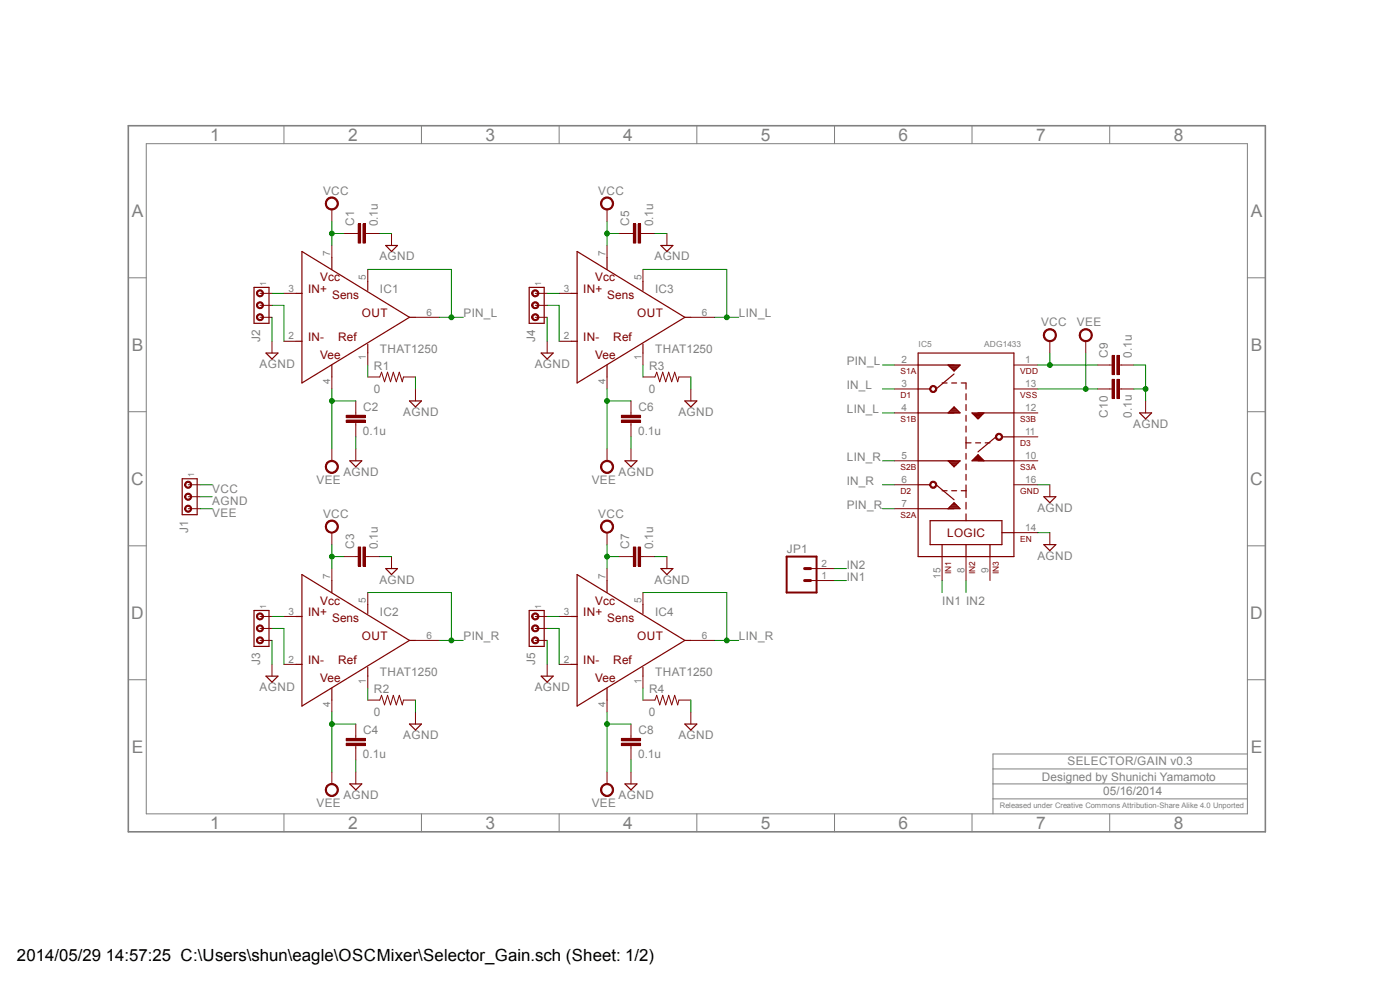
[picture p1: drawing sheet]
<svg xmlns="http://www.w3.org/2000/svg" width="297mm" height="210mm" viewBox="0 0 297 210" stroke-linecap="round" stroke-linejoin="round" font-family="sans-serif">
<defs><g id="words">
<g font-size="3.7" fill="#808080">
<text x="44.6" y="29.9">1</text>
<text x="73.8" y="29.9">2</text>
<text x="103" y="29.9">3</text>
<text x="132.2" y="29.9">4</text>
<text x="161.4" y="29.9">5</text>
<text x="190.6" y="29.9">6</text>
<text x="219.8" y="29.9">7</text>
<text x="249" y="29.9">8</text>
<text x="27.9" y="46">A</text>
<text x="265.3" y="46">A</text>
<text x="27.9" y="74.5">B</text>
<text x="265.3" y="74.5">B</text>
<text x="27.8" y="102.9">C</text>
<text x="265.2" y="102.9">C</text>
<text x="27.8" y="131.3">D</text>
<text x="265.2" y="131.3">D</text>
<text x="27.9" y="159.7">E</text>
<text x="265.3" y="159.7">E</text>
<text x="44.6" y="175.9">1</text>
<text x="73.8" y="175.9">2</text>
<text x="103" y="175.9">3</text>
<text x="132.2" y="175.9">4</text>
<text x="161.4" y="175.9">5</text>
<text x="190.6" y="175.9">6</text>
<text x="219.8" y="175.9">7</text>
<text x="249" y="175.9">8</text>
</g>
<g font-size="3.6">
<text x="3.6" y="203.9">2014/05/29</text>
<text x="22.4" y="203.9">14:57:25 C:\Users\shun\eagle\OSCMixer\Selector_Gain.sch (Sheet: 1/2)</text>
</g>
<g font-size="2.5" fill="#808080">
<text x="68.5" y="41.3">VCC</text>
<text x="126.9" y="41.3">VCC</text>
<text x="75.1" y="48" transform="rotate(-90 75.1 48)">C1</text>
<text x="133.5" y="48" transform="rotate(-90 133.5 48)">C5</text>
<text x="80.2" y="48" transform="rotate(-90 80.2 48)">0.1u</text>
<text x="138.6" y="48" transform="rotate(-90 138.6 48)">0.1u</text>
<text x="80.5" y="55.2">AGND</text>
<text x="138.9" y="55.2">AGND</text>
<text x="80.6" y="62.2">IC1</text>
<text x="139" y="62.2">IC3</text>
<text x="98.3" y="67.3">PIN_L</text>
<text x="156.8" y="67.3">LIN_L</text>
<text x="220.9" y="69.2">VCC</text>
<text x="228.5" y="69.2">VEE</text>
<text x="55.2" y="72.6" transform="rotate(-90 55.2 72.6)">J2</text>
<text x="80.6" y="74.9">THAT1250</text>
<text x="113.5" y="72.6" transform="rotate(-90 113.5 72.6)">J4</text>
<text x="139" y="74.9">THAT1250</text>
<text x="179.6" y="77.4">PIN_L</text>
<text x="235" y="75.9" transform="rotate(-90 235 75.9)">C9</text>
<text x="240.1" y="75.9" transform="rotate(-90 240.1 75.9)">0.1u</text>
<text x="55.1" y="78.1">AGND</text>
<text x="79.3" y="83.3">0</text>
<text x="79.3" y="78.5">R1</text>
<text x="113.5" y="78.1">AGND</text>
<text x="137.7" y="83.3">0</text>
<text x="137.7" y="78.5">R3</text>
<text x="179.6" y="82.5">IN_L</text>
<text x="77" y="87.2">C2</text>
<text x="85.6" y="88.2">AGND</text>
<text x="135.4" y="87.2">C6</text>
<text x="143.9" y="88.2">AGND</text>
<text x="179.6" y="87.6">LIN_L</text>
<text x="235" y="88.6" transform="rotate(-90 235 88.6)">C10</text>
<text x="240.1" y="88.6" transform="rotate(-90 240.1 88.6)">0.1u</text>
<text x="77" y="92.3">0.1u</text>
<text x="135.4" y="92.3">0.1u</text>
<text x="240.4" y="90.8">AGND</text>
<text x="72.9" y="100.9">AGND</text>
<text x="131.2" y="100.9">AGND</text>
<text x="179.6" y="97.7">LIN_R</text>
<text x="45" y="107.1">AGND</text>
<text x="45" y="104.6">VCC</text>
<text x="67.1" y="102.7">VEE</text>
<text x="125.5" y="102.7">VEE</text>
<text x="179.6" y="107.9">PIN_R</text>
<text x="179.6" y="102.8">IN_R</text>
<text x="39.9" y="113.2" transform="rotate(-90 39.9 113.2)">J1</text>
<text x="45" y="109.7">VEE</text>
<text x="68.5" y="109.8">VCC</text>
<text x="126.9" y="109.8">VCC</text>
<text x="220.1" y="108.5">AGND</text>
<text x="75.1" y="116.5" transform="rotate(-90 75.1 116.5)">C3</text>
<text x="80.2" y="116.5" transform="rotate(-90 80.2 116.5)">0.1u</text>
<text x="133.5" y="116.5" transform="rotate(-90 133.5 116.5)">C7</text>
<text x="138.6" y="116.5" transform="rotate(-90 138.6 116.5)">0.1u</text>
<text x="166.9" y="117.3">JP1</text>
<text x="220.1" y="118.7">AGND</text>
<text x="80.5" y="123.8">AGND</text>
<text x="138.9" y="123.8">AGND</text>
<text x="179.6" y="123.1">IN1</text>
<text x="179.6" y="120.6">IN2</text>
<text x="80.6" y="130.8">IC2</text>
<text x="139" y="130.8">IC4</text>
<text x="199.9" y="128.2">IN1 IN2</text>
<text x="98.3" y="135.8">PIN_R</text>
<text x="156.8" y="135.8">LIN_R</text>
<text x="55.2" y="141.1" transform="rotate(-90 55.2 141.1)">J3</text>
<text x="80.6" y="143.5">THAT1250</text>
<text x="113.5" y="141.1" transform="rotate(-90 113.5 141.1)">J5</text>
<text x="139" y="143.5">THAT1250</text>
<text x="55.1" y="146.6">AGND</text>
<text x="79.3" y="147">R2</text>
<text x="113.5" y="146.6">AGND</text>
<text x="137.7" y="147">R4</text>
<text x="77" y="155.7">C4</text>
<text x="79.3" y="151.8">0</text>
<text x="135.4" y="155.7">C8</text>
<text x="137.7" y="151.8">0</text>
<text x="77" y="160.8">0.1u</text>
<text x="85.6" y="156.8">AGND</text>
<text x="135.4" y="160.8">0.1u</text>
<text x="143.9" y="156.8">AGND</text>
<text x="221" y="165.6">Designed by Shunichi Yamamoto</text>
<text x="226.5" y="162.2">SELECTOR/GAIN v0.3</text>
<text x="67.1" y="171.2">VEE</text>
<text x="72.9" y="169.5">AGND</text>
<text x="125.5" y="171.2">VEE</text>
<text x="131.2" y="169.5">AGND</text>
<text x="234.1" y="168.6">05/16/2014</text>
</g>
<g font-size="2.5" fill="#800000">
<text x="67.9" y="59.7">Vcc</text>
<text x="126.3" y="59.7">Vcc</text>
<text x="65.4" y="62.2">IN+</text>
<text x="70.4" y="63.5">Sens</text>
<text x="123.7" y="62.2">IN+</text>
<text x="128.8" y="63.5">Sens</text>
<text x="76.8" y="67.3">OUT</text>
<text x="135.2" y="67.3">OUT</text>
<text x="65.4" y="72.4">IN-</text>
<text x="67.9" y="76.2">Vee</text>
<text x="71.7" y="72.4">Ref</text>
<text x="123.7" y="72.4">IN-</text>
<text x="126.3" y="76.2">Vee</text>
<text x="130.1" y="72.4">Ref</text>
<text x="200.9" y="113.9">LOGIC</text>
<text x="65.4" y="130.8">IN+</text>
<text x="67.9" y="128.2">Vcc</text>
<text x="123.7" y="130.8">IN+</text>
<text x="126.3" y="128.2">Vcc</text>
<text x="70.4" y="132">Sens</text>
<text x="76.8" y="135.8">OUT</text>
<text x="128.8" y="132">Sens</text>
<text x="135.2" y="135.8">OUT</text>
<text x="65.4" y="140.9">IN-</text>
<text x="71.7" y="140.9">Ref</text>
<text x="123.7" y="140.9">IN-</text>
<text x="130.1" y="140.9">Ref</text>
<text x="67.9" y="144.7">Vee</text>
<text x="126.3" y="144.7">Vee</text>
</g>
<g font-size="2.1" fill="#808080">
<text x="70" y="54.2" transform="rotate(-90 70 54.2)">7</text>
<text x="77.6" y="59.3" transform="rotate(-90 77.6 59.3)">5</text>
<text x="128.4" y="54.2" transform="rotate(-90 128.4 54.2)">7</text>
<text x="136.1" y="59.3" transform="rotate(-90 136.1 59.3)">5</text>
<text x="61.2" y="61.8">3</text>
<text x="119.6" y="61.8">3</text>
<text x="90.5" y="66.9">6</text>
<text x="148.9" y="66.9">6</text>
<text x="61.2" y="72">2</text>
<text x="77.6" y="76.5" transform="rotate(-90 77.6 76.5)">1</text>
<text x="119.6" y="72">2</text>
<text x="136.1" y="76.5" transform="rotate(-90 136.1 76.5)">1</text>
<text x="191.3" y="77.1">2</text>
<text x="217.5" y="77.1">1</text>
<text x="70" y="81.5" transform="rotate(-90 70 81.5)">4</text>
<text x="128.4" y="81.5" transform="rotate(-90 128.4 81.5)">4</text>
<text x="191.3" y="82.2">3</text>
<text x="217.5" y="82.2">13</text>
<text x="191.3" y="87.2">4</text>
<text x="217.5" y="87.2">12</text>
<text x="217.5" y="92.3">11</text>
<text x="191.3" y="97.4">5</text>
<text x="217.5" y="97.4">10</text>
<text x="191.3" y="107.6">7</text>
<text x="191.3" y="102.5">6</text>
<text x="217.5" y="102.5">16</text>
<text x="217.5" y="112.6">14</text>
<text x="70" y="122.8" transform="rotate(-90 70 122.8)">7</text>
<text x="128.4" y="122.8" transform="rotate(-90 128.4 122.8)">7</text>
<text x="174.3" y="122.8">1</text>
<text x="174.3" y="120.2">2</text>
<text x="199.5" y="122.8" transform="rotate(-90 199.5 122.8)">15</text>
<text x="204.6" y="121.6" transform="rotate(-90 204.6 121.6)">8</text>
<text x="209.7" y="121.6" transform="rotate(-90 209.7 121.6)">9</text>
<text x="61.2" y="130.4">3</text>
<text x="77.6" y="127.8" transform="rotate(-90 77.6 127.8)">5</text>
<text x="119.6" y="130.4">3</text>
<text x="136.1" y="127.8" transform="rotate(-90 136.1 127.8)">5</text>
<text x="90.5" y="135.5">6</text>
<text x="148.9" y="135.5">6</text>
<text x="61.2" y="140.5">2</text>
<text x="119.6" y="140.5">2</text>
<text x="77.6" y="145" transform="rotate(-90 77.6 145)">1</text>
<text x="136.1" y="145" transform="rotate(-90 136.1 145)">1</text>
<text x="70" y="150.1" transform="rotate(-90 70 150.1)">4</text>
<text x="128.4" y="150.1" transform="rotate(-90 128.4 150.1)">4</text>
</g>
<g font-size="1.8" fill="#808080">
<text x="56.4" y="60.7" transform="rotate(-90 56.4 60.7)">1</text>
<text x="114.8" y="60.7" transform="rotate(-90 114.8 60.7)">1</text>
<text x="194.9" y="73.7">IC5</text>
<text x="208.8" y="73.7">ADG1433</text>
<text x="41.2" y="101.3" transform="rotate(-90 41.2 101.3)">1</text>
<text x="56.4" y="129.2" transform="rotate(-90 56.4 129.2)">1</text>
<text x="114.8" y="129.2" transform="rotate(-90 114.8 129.2)">1</text>
</g>
<g font-size="1.8" fill="#800000">
<text x="191.1" y="79.3">S1A</text>
<text x="216.4" y="79.3">VDD</text>
<text x="191.1" y="84.4">D1</text>
<text x="191.1" y="89.5">S1B</text>
<text x="216.4" y="89.5">S3B</text>
<text x="216.4" y="84.4">VSS</text>
<text x="216.4" y="94.6">D3</text>
<text x="191.1" y="99.7">S2B</text>
<text x="216.4" y="99.7">S3A</text>
<text x="191.1" y="104.7">D2</text>
<text x="216.4" y="104.7">GND</text>
<text x="191.1" y="109.8">S2A</text>
<text x="216.4" y="114.9">EN</text>
<text x="201.8" y="121.8" transform="rotate(-90 201.8 121.8)">IN1</text>
<text x="206.8" y="121.8" transform="rotate(-90 206.8 121.8)">IN2</text>
<text x="211.9" y="121.8" transform="rotate(-90 211.9 121.8)">IN3</text>
</g>
<text font-size="1.6" fill="#808080" x="212.1" y="171.4">Released under Creative Commons Attribution-Share Alike 4.0 Unported</text>
</g></defs>
<path d="M27.2 26.7h241.2v149.7h-241.2z" fill="none" stroke="#808080" stroke-width=".34"/>
<g fill="none" stroke="#808080" stroke-width=".21">
<path d="M31 30.5h233.6v142.1h-233.6zM60.2 26.7v3.8M89.4 26.7v3.8M118.6 26.7v3.8M147.8 26.7v3.8M177 26.7v3.8M206.2 26.7v3.8M235.4 26.7v3.8M27.2 58.9h3.8M264.6 58.9h3.8M27.2 87.3h3.8M264.6 87.3h3.8"/>
<path d="M27.2 115.8h3.8M264.6 115.8h3.8M27.2 144.2h3.8M264.6 144.2h3.8M264.6 159.9h-53.9v12.7M60.2 172.6v3.8M89.4 172.6v3.8M118.6 172.6v3.8M147.8 172.6v3.8M177 172.6v3.8M206.2 172.6v3.8M210.7 169.5h53.9"/>
<path d="M210.7 166.3h53.9M210.7 163.1h53.9M235.4 172.6v3.8"/>
</g>
<path d="M189.7 77.4h5.1M189.7 97.7h5.1M189.7 87.6h5.1M189.7 82.5h5.1M189.7 107.9h5.1M189.7 102.8h5.1M199.9 118.1v5M204.9 118.1v5" fill="none" stroke="#800000" stroke-width=".21"/>
<path d="M194.8 82.5h2.5" fill="none" stroke="#800000" stroke-width=".25"/>
<path d="M197.5 81.9a.77 .77 0 0 1 1.2 .4 .77 .77 0 0 1-.6 1 .77 .77 0 0 1-.9-.8h.2a.51 .51 0 0 1 .7-.5 .51 .51 0 0 1 .3 .8 .51 .51 0 0 1-.9 0l-.1-.3h-.2z" fill-rule="evenodd" fill="#800000"/>
<path d="M197.5 81.9a.77 .77 0 0 1 1.2 .4 .77 .77 0 0 1-.6 1 .77 .77 0 0 1-.9-.8h.2a.51 .51 0 0 1 .7-.5 .51 .51 0 0 1 .3 .8 .51 .51 0 0 1-.9 0l-.1-.3h-.2z" fill="none" stroke="#800000" stroke-width=".21"/>
<path d="M194.8 102.8h2.5" fill="none" stroke="#800000" stroke-width=".25"/>
<path d="M197.5 102.2a.77 .77 0 0 1 1.2 .3 .77 .77 0 0 1-.6 1.1 .77 .77 0 0 1-.9-.8h.2a.51 .51 0 0 1 .7-.5 .51 .51 0 0 1 .3 .8 .51 .51 0 0 1-.9 0l-.1-.3h-.2z" fill-rule="evenodd" fill="#800000"/>
<path d="M215.1 87.6h5.1M215.1 92.7h5.1M215.1 97.7h5.1M197.5 102.2a.77 .77 0 0 1 1.2 .3 .77 .77 0 0 1-.6 1.1 .77 .77 0 0 1-.9-.8h.2a.51 .51 0 0 1 .7-.5 .51 .51 0 0 1 .3 .8 .51 .51 0 0 1-.9 0l-.1-.3h-.2zM210 118.1v5" fill="none" stroke="#800000" stroke-width=".21"/>
<g fill="none" stroke="#800000" stroke-width=".25">
<path d="M194.8 77.4h8.9l-1.3 1.3-1.3-1.3M201.2 77.5h2.5M201.3 77.6h2.2M201.5 77.9h1.8M201.7 78h1.4M201.9 78.2h1M202.1 78.4h.6M202.3 78.6h.2M194.8 87.6h8.9l-1.3-1.3-1.3 1.3M194.8 97.7h8.9l-1.3 1.3-1.3-1.3M201.2 97.8h2.4M201.4 87.4h2.1"/>
<path d="M201.4 98h2M201.6 87.2h1.6M201.6 98.2h1.6M201.8 87h1.3M201.8 98.4h1.2M202 86.8h.9M202 98.6h.9M202.1 86.6h.6M202.2 98.8h.4M202.4 86.4h.1M202.4 99h.1M206.3 97.6h2.4"/>
<path d="M206.4 87.8h2.2M206.5 87.9h1.9M206.5 97.5h1.9M206.7 97.2h1.6M206.8 88.1h1.4M206.9 88.3h1.2M206.9 97.1h1.2M207.1 96.9h.8M207.1 88.5h.8M207.3 88.7h.4M207.3 96.7h.4M207.5 96.5l-1.3 1.2h8.9"/>
<path d="M207.5 96.5l1.2 1.2M207.5 96.5h.1M208.7 87.6l-1.2 1.3-1.3-1.3h8.9M212.6 92.7h2.5M194.8 107.9h8.9l-1.3-1.3-1.3 1.3M201.3 107.7h2.2M201.5 107.5h1.8M201.7 107.4h1.4M201.9 107.1h1M202.1 107h.6M202.3 106.8h.3"/>
</g>
<path d="M211.5 92a.78 .78 0 0 1 1.2 .4 .78 .78 0 0 1-.6 1 .78 .78 0 0 1-.9-.7h.2a.51 .51 0 0 1 .7-.6 .51 .51 0 0 1 .2 .8 .51 .51 0 0 1-.8 0l-.1-.2h-.2z" fill-rule="evenodd" fill="#800000"/>
<path d="M215.1 77.4h5.1M211.5 92a.78 .78 0 0 1 1.2 .4 .78 .78 0 0 1-.6 1 .78 .78 0 0 1-.9-.7h.2a.51 .51 0 0 1 .7-.6 .51 .51 0 0 1 .2 .8 .51 .51 0 0 1-.8 0l-.1-.2h-.2zM215.1 82.5h5.1M215.1 102.8h5.1M215.1 113h5.1" fill="none" stroke="#800000" stroke-width=".21"/>
<g fill="none" stroke="#800000" stroke-width=".25">
<path d="M194.8 74.9h20.3v43.2h-20.3zM202.4 79.3l-3.8 3.2M199.9 81.2h1M201.9 81.2h1M203.9 81.2h1v1.3M204.9 83.5v1.3M204.9 85.8v1.3M204.9 88.1v1.3M204.9 90.4v1.3M204.9 92.7v2.5M204.9 96.2v1.2M204.9 98.4v1.3"/>
<path d="M204.9 93.9h1.1M207 93.9h1M209 93.9h1M211.3 92.7l-3.8 3.1M197.3 110.4h15.3v5.1h-15.3zM198.6 102.8l3.8 3.2M199.9 115.5v2.6M199.9 104.1h1M201.9 104.1h1M203.9 104.1h1M204.9 100.6v1.3M204.9 102.9v2.6"/>
<path d="M204.9 106.6v1.4M204.9 109v1.4M204.9 115.5v2.6M210 115.5v2.6M212.6 113h2.5"/>
</g>
<path d="M221.7 70.2a1.4 1.4 0 0 1 2.2 .1 1.4 1.4 0 0 1-.8 2.1 1.4 1.4 0 0 1-1.8-1.3h.3a1.15 1.15 0 0 1 1.5-1.1 1.15 1.15 0 0 1 .4 1.9 1.15 1.15 0 0 1-1.8-.4l-.1-.4h-.3z" fill-rule="evenodd" fill="#800000"/>
<path d="M221.7 70.2a1.4 1.4 0 0 1 2.2 .1 1.4 1.4 0 0 1-.8 2.1 1.4 1.4 0 0 1-1.8-1.3h.3a1.15 1.15 0 0 1 1.5-1.1 1.15 1.15 0 0 1 .4 1.9 1.15 1.15 0 0 1-1.8-.4l-.1-.4h-.3zM222.7 72.4v2.5" fill="none" stroke="#800000" stroke-width=".21"/>
<path d="M229.3 70.2a1.4 1.4 0 0 1 2.2 .1 1.4 1.4 0 0 1-.8 2.1 1.4 1.4 0 0 1-1.8-1.3h.3a1.15 1.15 0 0 1 1.6-1.1 1.15 1.15 0 0 1 .4 1.9 1.15 1.15 0 0 1-1.9-.4l-.1-.4h-.3z" fill-rule="evenodd" fill="#800000"/>
<path d="M229.3 70.2a1.4 1.4 0 0 1 2.2 .1 1.4 1.4 0 0 1-.8 2.1 1.4 1.4 0 0 1-1.8-1.3h.3a1.15 1.15 0 0 1 1.6-1.1 1.15 1.15 0 0 1 .4 1.9 1.15 1.15 0 0 1-1.9-.4l-.1-.4h-.3zM230.3 72.4v2.5M235.4 77.4h.5M237.4 77.4h.6" fill="none" stroke="#800000" stroke-width=".21"/>
<path d="M236.9 75.4h.5v4.1h-.5z" fill-rule="evenodd" fill="#800000"/>
<path d="M236.9 75.4h.5v4.1h-.5z" fill="none" stroke="#800000" stroke-width=".21"/>
<path d="M235.9 75.4h.5v4.1h-.5z" fill-rule="evenodd" fill="#800000"/>
<path d="M232.9 77.4h2.5M235.9 75.4h.5v4.1h-.5zM238 77.4h2.5M235.4 82.5h.5M237.4 82.5h.6" fill="none" stroke="#800000" stroke-width=".21"/>
<path d="M236.9 80.5h.5v4h-.5z" fill-rule="evenodd" fill="#800000"/>
<path d="M236.9 80.5h.5v4h-.5z" fill="none" stroke="#800000" stroke-width=".21"/>
<path d="M235.9 80.5h.5v4h-.5z" fill-rule="evenodd" fill="#800000"/>
<path d="M232.9 82.5h2.5M235.9 80.5h.5v4h-.5zM238 82.5h2.5M243 85v2.6M222.7 102.8v2.6M222.7 113v2.5M172 123.1h5M172 120.6h5" fill="none" stroke="#800000" stroke-width=".21"/>
<path d="M53.9 61h3.2v7.6h-3.2zM241.8 87.6h2.5l-1.3 1.3zM221.4 105.4h2.6l-1.3 1.2zM221.4 115.5h2.6l-1.3 1.3z" fill="none" stroke="#800000" stroke-width=".25"/>
<path d="M166.9 118.1h6.3v7.6h-6.3z" fill="none" stroke="#800000" stroke-width=".42"/>
<path d="M170.7 120.6h1.3M170.7 123.1h1.3" fill="none" stroke="#800000" stroke-width=".63"/>
<path d="M54.5 61.8a.75 .75 0 0 1 1.2-.1 .75 .75 0 0 1-.3 1.2 .75 .75 0 0 1-1-.7h.3a.5 .5 0 0 1 .6-.4 .5 .5 0 0 1 .2 .8 .5 .5 0 0 1-.8-.2v-.2h-.3z" fill-rule="evenodd" fill="#800000"/>
<path d="M54.5 61.8a.75 .75 0 0 1 1.2-.1 .75 .75 0 0 1-.3 1.2 .75 .75 0 0 1-1-.7h.3a.5 .5 0 0 1 .6-.4 .5 .5 0 0 1 .2 .8 .5 .5 0 0 1-.8-.2v-.2h-.3z" fill="none" stroke="#800000" stroke-width=".21"/>
<path d="M54.7 64.1a.75 .75 0 0 1 1.1 .4 .75 .75 0 0 1-.5 1 .75 .75 0 0 1-.9-.7h.3a.5 .5 0 0 1 .6-.5 .5 .5 0 0 1 .2 .8 .5 .5 0 0 1-.8-.1v-.2h-.3z" fill-rule="evenodd" fill="#800000"/>
<path d="M54.7 64.1a.75 .75 0 0 1 1.1 .4 .75 .75 0 0 1-.5 1 .75 .75 0 0 1-.9-.7h.3a.5 .5 0 0 1 .6-.5 .5 .5 0 0 1 .2 .8 .5 .5 0 0 1-.8-.1v-.2h-.3z" fill="none" stroke="#800000" stroke-width=".21"/>
<path d="M54.7 66.7a.75 .75 0 0 1 1.1 .3 .75 .75 0 0 1-.5 1 .75 .75 0 0 1-.9-.7h.3a.5 .5 0 0 1 .6-.4 .5 .5 0 0 1 .2 .8 .5 .5 0 0 1-.8-.2v-.2h-.3z" fill-rule="evenodd" fill="#800000"/>
<path d="M70.4 52.1v2.5M78 57.2v2.5M54.7 66.7a.75 .75 0 0 1 1.1 .3 .75 .75 0 0 1-.5 1 .75 .75 0 0 1-.9-.7h.3a.5 .5 0 0 1 .6-.4 .5 .5 0 0 1 .2 .8 .5 .5 0 0 1-.8-.2v-.2h-.3zM55.2 62.2h2.5M55.2 67.3h2.5M55.2 64.8h2.5M60.2 62.2h2.6M60.2 72.4h2.6M70.4 80v2.5M78 74.9v2.5M88.1 67.3h5.1" fill="none" stroke="#800000" stroke-width=".21"/>
<path d="M64.1 53.3l22.8 14-22.8 13.9zM70.4 54.6v2.6M78 59.7v1.9M62.8 62.2h1.3M62.8 72.4h1.3M70.4 77.4v2.6M78 73v1.9M86.9 67.3h1.2M38.7 101.6h3.1v7.6h-3.1z" fill="none" stroke="#800000" stroke-width=".25"/>
<path d="M39.5 102.2a.75 .75 0 0 1 1.1 .3 .75 .75 0 0 1-.5 1.1 .75 .75 0 0 1-.9-.8h.2a.52 .52 0 0 1 .8-.4 .52 .52 0 0 1 .1 .8 .52 .52 0 0 1-.8-.1l-.1-.3h-.2z" fill-rule="evenodd" fill="#800000"/>
<path d="M39.5 102.2a.75 .75 0 0 1 1.1 .3 .75 .75 0 0 1-.5 1.1 .75 .75 0 0 1-.9-.8h.2a.52 .52 0 0 1 .8-.4 .52 .52 0 0 1 .1 .8 .52 .52 0 0 1-.8-.1l-.1-.3h-.2z" fill="none" stroke="#800000" stroke-width=".21"/>
<path d="M39.5 104.7a.75 .75 0 0 1 1.1 .4 .75 .75 0 0 1-.5 1 .75 .75 0 0 1-.9-.7h.2a.52 .52 0 0 1 .8-.5 .52 .52 0 0 1 .1 .9 .52 .52 0 0 1-.8-.2l-.1-.2h-.2z" fill-rule="evenodd" fill="#800000"/>
<path d="M39.5 104.7a.75 .75 0 0 1 1.1 .4 .75 .75 0 0 1-.5 1 .75 .75 0 0 1-.9-.7h.2a.52 .52 0 0 1 .8-.5 .52 .52 0 0 1 .1 .9 .52 .52 0 0 1-.8-.2l-.1-.2h-.2z" fill="none" stroke="#800000" stroke-width=".21"/>
<path d="M39.5 107.3a.75 .75 0 0 1 1.1 .3 .75 .75 0 0 1-.5 1 .75 .75 0 0 1-.9-.7h.2a.52 .52 0 0 1 .8-.4 .52 .52 0 0 1 .1 .8 .52 .52 0 0 1-.8-.1l-.1-.3h-.2z" fill-rule="evenodd" fill="#800000"/>
<path d="M75.5 49.5h.5M77.5 49.5h.5M39.5 107.3a.75 .75 0 0 1 1.1 .3 .75 .75 0 0 1-.5 1 .75 .75 0 0 1-.9-.7h.2a.52 .52 0 0 1 .8-.4 .52 .52 0 0 1 .1 .8 .52 .52 0 0 1-.8-.1l-.1-.3h-.2zM39.9 102.8h2.6M39.9 105.4h2.6M39.9 107.9h2.6" fill="none" stroke="#800000" stroke-width=".21"/>
<path d="M77 47.5h.5v4.1h-.5z" fill-rule="evenodd" fill="#800000"/>
<path d="M77 47.5h.5v4.1h-.5z" fill="none" stroke="#800000" stroke-width=".21"/>
<path d="M76 47.5h.5v4.1h-.5z" fill-rule="evenodd" fill="#800000"/>
<path d="M72.9 49.5h2.6M76 47.5h.5v4.1h-.5zM78 49.5h2.6M75.5 87.6v.5M75.5 89.6v.5" fill="none" stroke="#800000" stroke-width=".21"/>
<path d="M73.4 89.1h4.1v.5h-4.1z" fill-rule="evenodd" fill="#800000"/>
<path d="M73.4 89.1h4.1v.5h-4.1z" fill="none" stroke="#800000" stroke-width=".21"/>
<path d="M73.4 88.1h4.1v.5h-4.1z" fill-rule="evenodd" fill="#800000"/>
<path d="M78 80h2.6l.3-1 .7 2 .6-2 .6 2 .6-2 .7 2 .6-2 .6 2 .3-1h2.5M73.4 88.1h4.1v.5h-4.1zM75.5 85v2.6M75.5 90.1v2.6" fill="none" stroke="#800000" stroke-width=".21"/>
<path d="M69.3 42.3a1.4 1.4 0 0 1 2.2 0 1.4 1.4 0 0 1-.7 2.2 1.4 1.4 0 0 1-1.8-1.3h.3a1.15 1.15 0 0 1 1.6-1 1.15 1.15 0 0 1 .2 1.9 1.15 1.15 0 0 1-1.8-.5v-.4h-.3z" fill-rule="evenodd" fill="#800000"/>
<path d="M69.3 42.3a1.4 1.4 0 0 1 2.2 0 1.4 1.4 0 0 1-.7 2.2 1.4 1.4 0 0 1-1.8-1.3h.3a1.15 1.15 0 0 1 1.6-1 1.15 1.15 0 0 1 .2 1.9 1.15 1.15 0 0 1-1.8-.5v-.4h-.3zM70.4 44.4v2.6" fill="none" stroke="#800000" stroke-width=".21"/>
<path d="M69.3 98.1a1.4 1.4 0 0 1 2.2 .1 1.4 1.4 0 0 1-.7 2.1 1.4 1.4 0 0 1-1.8-1.3h.3a1.15 1.15 0 0 1 1.6-.9 1.15 1.15 0 0 1 .2 1.9 1.15 1.15 0 0 1-1.8-.6v-.4h-.3z" fill-rule="evenodd" fill="#800000"/>
<path d="M83.1 49.5v2.6M57.7 72.4v2.5M69.3 98.1a1.4 1.4 0 0 1 2.2 .1 1.4 1.4 0 0 1-.7 2.1 1.4 1.4 0 0 1-1.8-1.3h.3a1.15 1.15 0 0 1 1.6-.9 1.15 1.15 0 0 1 .2 1.9 1.15 1.15 0 0 1-1.8-.6v-.4h-.3zM70.4 95.2v2.5M75.5 95.2v2.5M88.1 82.5v2.5" fill="none" stroke="#800000" stroke-width=".21"/>
<path d="M81.8 52.1h2.5l-1.2 1.2zM56.4 74.9h2.6l-1.3 1.3zM74.2 97.7h2.6l-1.3 1.3zM86.9 85h2.5l-1.3 1.3zM53.9 129.5h3.2v7.6h-3.2z" fill="none" stroke="#800000" stroke-width=".25"/>
<path d="M54.5 130.4a.75 .75 0 0 1 1.2-.2 .75 .75 0 0 1-.3 1.2 .75 .75 0 0 1-1-.6h.3a.5 .5 0 0 1 .6-.5 .5 .5 0 0 1 .2 .8 .5 .5 0 0 1-.8-.1v-.2h-.3z" fill-rule="evenodd" fill="#800000"/>
<path d="M54.5 130.4a.75 .75 0 0 1 1.2-.2 .75 .75 0 0 1-.3 1.2 .75 .75 0 0 1-1-.6h.3a.5 .5 0 0 1 .6-.5 .5 .5 0 0 1 .2 .8 .5 .5 0 0 1-.8-.1v-.2h-.3z" fill="none" stroke="#800000" stroke-width=".21"/>
<path d="M54.5 132.9a.75 .75 0 0 1 1.2-.1 .75 .75 0 0 1-.3 1.2 .75 .75 0 0 1-1-.7h.3a.5 .5 0 0 1 .6-.4 .5 .5 0 0 1 .2 .8 .5 .5 0 0 1-.8-.2v-.2h-.3z" fill-rule="evenodd" fill="#800000"/>
<path d="M54.5 132.9a.75 .75 0 0 1 1.2-.1 .75 .75 0 0 1-.3 1.2 .75 .75 0 0 1-1-.7h.3a.5 .5 0 0 1 .6-.4 .5 .5 0 0 1 .2 .8 .5 .5 0 0 1-.8-.2v-.2h-.3z" fill="none" stroke="#800000" stroke-width=".21"/>
<path d="M54.5 135.5a.75 .75 0 0 1 1.2-.2 .75 .75 0 0 1-.3 1.2 .75 .75 0 0 1-1-.7h.3a.5 .5 0 0 1 .6-.4 .5 .5 0 0 1 .2 .8 .5 .5 0 0 1-.8-.1v-.3h-.3z" fill-rule="evenodd" fill="#800000"/>
<g fill="none" stroke="#800000" stroke-width=".21">
<path d="M75.5 118.1h.5M77.5 118.1h.5M54.5 135.5a.75 .75 0 0 1 1.2-.2 .75 .75 0 0 1-.3 1.2 .75 .75 0 0 1-1-.7h.3a.5 .5 0 0 1 .6-.4 .5 .5 0 0 1 .2 .8 .5 .5 0 0 1-.8-.1v-.3h-.3zM55.2 130.8h2.5M55.2 135.8h2.5M55.2 133.3h2.5M60.2 130.8h2.6M70.4 120.6v2.5M78 125.7v2.5M88.1 135.8h5.1M60.2 140.9h2.6M70.4 148.5v2.5"/>
<path d="M78 143.4v2.6"/>
</g>
<path d="M62.8 130.8h1.3M64.1 121.9l22.8 13.9-22.8 14zM70.4 123.1v2.6M78 128.2v1.9M86.9 135.8h1.2M62.8 140.9h1.3M70.4 146v2.5M78 141.6v1.8" fill="none" stroke="#800000" stroke-width=".25"/>
<path d="M77 116h.5v4.1h-.5z" fill-rule="evenodd" fill="#800000"/>
<path d="M77 116h.5v4.1h-.5z" fill="none" stroke="#800000" stroke-width=".21"/>
<path d="M76 116h.5v4.1h-.5z" fill-rule="evenodd" fill="#800000"/>
<path d="M72.9 118.1h2.6M76 116h.5v4.1h-.5zM78 118.1h2.6M75.5 156.1v.5M75.5 158.2v.5" fill="none" stroke="#800000" stroke-width=".21"/>
<path d="M73.4 157.6h4.1v.6h-4.1z" fill-rule="evenodd" fill="#800000"/>
<path d="M73.4 157.6h4.1v.6h-4.1z" fill="none" stroke="#800000" stroke-width=".21"/>
<path d="M73.4 156.6h4.1v.5h-4.1z" fill-rule="evenodd" fill="#800000"/>
<path d="M73.4 156.6h4.1v.5h-4.1zM75.5 153.6v2.5M75.5 158.7v2.5M78 148.5h2.6l.3-1 .7 2 .6-2 .6 2 .6-2 .7 2 .6-2 .6 2 .3-1h2.5" fill="none" stroke="#800000" stroke-width=".21"/>
<path d="M69.3 110.8a1.4 1.4 0 0 1 2.2 .1 1.4 1.4 0 0 1-.7 2.1 1.4 1.4 0 0 1-1.8-1.3h.3a1.15 1.15 0 0 1 1.6-.9 1.15 1.15 0 0 1 .2 1.9 1.15 1.15 0 0 1-1.8-.6v-.4h-.3z" fill-rule="evenodd" fill="#800000"/>
<path d="M69.3 110.8a1.4 1.4 0 0 1 2.2 .1 1.4 1.4 0 0 1-.7 2.1 1.4 1.4 0 0 1-1.8-1.3h.3a1.15 1.15 0 0 1 1.6-.9 1.15 1.15 0 0 1 .2 1.9 1.15 1.15 0 0 1-1.8-.6v-.4h-.3zM70.4 113v2.5" fill="none" stroke="#800000" stroke-width=".21"/>
<path d="M69.3 166.7a1.4 1.4 0 0 1 2.2 0 1.4 1.4 0 0 1-.7 2.2 1.4 1.4 0 0 1-1.8-1.3h.3a1.15 1.15 0 0 1 1.6-1 1.15 1.15 0 0 1 .2 1.9 1.15 1.15 0 0 1-1.8-.6v-.3h-.3z" fill-rule="evenodd" fill="#800000"/>
<path d="M83.1 118.1v2.5M57.7 140.9v2.5M88.1 151v2.6M69.3 166.7a1.4 1.4 0 0 1 2.2 0 1.4 1.4 0 0 1-.7 2.2 1.4 1.4 0 0 1-1.8-1.3h.3a1.15 1.15 0 0 1 1.6-1 1.15 1.15 0 0 1 .2 1.9 1.15 1.15 0 0 1-1.8-.6v-.3h-.3zM70.4 163.7v2.6M75.5 163.7v2.6" fill="none" stroke="#800000" stroke-width=".21"/>
<path d="M112.3 61h3.1v7.6h-3.1zM81.8 120.6h2.5l-1.2 1.3zM56.4 143.4h2.6l-1.3 1.3zM86.9 153.6h2.5l-1.3 1.3zM74.2 166.3h2.6l-1.3 1.3z" fill="none" stroke="#800000" stroke-width=".25"/>
<path d="M112.9 61.8a.77 .77 0 0 1 1.2-.1 .77 .77 0 0 1-.3 1.2 .77 .77 0 0 1-1-.7h.2a.51 .51 0 0 1 .7-.5 .51 .51 0 0 1 .3 .7 .51 .51 0 0 1-.8 .3l-.2-.5h-.2z" fill-rule="evenodd" fill="#800000"/>
<path d="M112.9 61.8a.77 .77 0 0 1 1.2-.1 .77 .77 0 0 1-.3 1.2 .77 .77 0 0 1-1-.7h.2a.51 .51 0 0 1 .7-.5 .51 .51 0 0 1 .3 .7 .51 .51 0 0 1-.8 .3l-.2-.5h-.2z" fill="none" stroke="#800000" stroke-width=".21"/>
<path d="M112.9 64.4a.77 .77 0 0 1 1.2-.2 .77 .77 0 0 1-.3 1.3 .77 .77 0 0 1-1-.7h.2a.5 .5 0 0 1 .6-.5 .5 .5 0 0 1 .4 .6 .5 .5 0 0 1-.8 .3l-.2-.4h-.2z" fill-rule="evenodd" fill="#800000"/>
<path d="M112.9 64.4a.77 .77 0 0 1 1.2-.2 .77 .77 0 0 1-.3 1.3 .77 .77 0 0 1-1-.7h.2a.5 .5 0 0 1 .6-.5 .5 .5 0 0 1 .4 .6 .5 .5 0 0 1-.8 .3l-.2-.4h-.2z" fill="none" stroke="#800000" stroke-width=".21"/>
<path d="M113.1 66.7a.77 .77 0 0 1 1.2 .3 .77 .77 0 0 1-.6 1.1 .77 .77 0 0 1-.9-.8h.2a.5 .5 0 0 1 .6-.5 .5 .5 0 0 1 .4 .7 .5 .5 0 0 1-.8 .2l-.2-.4h-.2z" fill-rule="evenodd" fill="#800000"/>
<g fill="none" stroke="#800000" stroke-width=".21">
<path d="M128.8 52.1v2.5M133.9 49.5h.5M135.9 49.5h.5M136.4 57.2v2.5M113.1 66.7a.77 .77 0 0 1 1.2 .3 .77 .77 0 0 1-.6 1.1 .77 .77 0 0 1-.9-.8h.2a.5 .5 0 0 1 .6-.5 .5 .5 0 0 1 .4 .7 .5 .5 0 0 1-.8 .2l-.2-.4h-.2zM113.5 62.2h2.6M113.5 67.3h2.6M113.5 64.8h2.6M118.6 62.2h2.6M118.6 72.4h2.6M128.8 80v2.5M136.4 74.9v2.5"/>
<path d="M146.6 67.3h5"/>
</g>
<path d="M122.4 53.3l22.9 14-22.9 13.9zM128.8 54.6v2.6M136.4 59.7v1.9M121.2 62.2h1.2M121.2 72.4h1.2M128.8 77.4v2.6M136.4 73v1.9M145.3 67.3h1.3" fill="none" stroke="#800000" stroke-width=".25"/>
<path d="M135.4 47.5h.5v4.1h-.5z" fill-rule="evenodd" fill="#800000"/>
<path d="M135.4 47.5h.5v4.1h-.5z" fill="none" stroke="#800000" stroke-width=".21"/>
<path d="M134.4 47.5h.5v4.1h-.5z" fill-rule="evenodd" fill="#800000"/>
<path d="M131.3 49.5h2.6M134.4 47.5h.5v4.1h-.5zM136.4 49.5h2.5M133.9 87.6v.5M133.9 89.6v.5" fill="none" stroke="#800000" stroke-width=".21"/>
<path d="M131.8 89.1h4.1v.5h-4.1z" fill-rule="evenodd" fill="#800000"/>
<path d="M131.8 89.1h4.1v.5h-4.1z" fill="none" stroke="#800000" stroke-width=".21"/>
<path d="M131.8 88.1h4.1v.5h-4.1z" fill-rule="evenodd" fill="#800000"/>
<path d="M136.4 80h2.5l.4-1 .7 2 .6-2 .6 2 .7-2 .6 2 .6-2 .7 2 .2-1h2.6M131.8 88.1h4.1v.5h-4.1zM133.9 85v2.6M133.9 90.1v2.6" fill="none" stroke="#800000" stroke-width=".21"/>
<path d="M127.7 42.3a1.39 1.39 0 0 1 2.2 .2 1.39 1.39 0 0 1-.7 2 1.39 1.39 0 0 1-1.8-1.3h.2a1.13 1.13 0 0 1 1.6-1.1 1.13 1.13 0 0 1 .4 1.8 1.13 1.13 0 0 1-1.9-.3l-.1-.4h-.2z" fill-rule="evenodd" fill="#800000"/>
<path d="M127.7 42.3a1.39 1.39 0 0 1 2.2 .2 1.39 1.39 0 0 1-.7 2 1.39 1.39 0 0 1-1.8-1.3h.2a1.13 1.13 0 0 1 1.6-1.1 1.13 1.13 0 0 1 .4 1.8 1.13 1.13 0 0 1-1.9-.3l-.1-.4h-.2zM128.8 44.4v2.6" fill="none" stroke="#800000" stroke-width=".21"/>
<path d="M127.7 98.1a1.39 1.39 0 0 1 2.2 .2 1.39 1.39 0 0 1-.7 2.1 1.39 1.39 0 0 1-1.8-1.4h.2a1.13 1.13 0 0 1 1.6-1.1 1.13 1.13 0 0 1 .4 1.9 1.13 1.13 0 0 1-1.9-.4l-.1-.4h-.2z" fill-rule="evenodd" fill="#800000"/>
<path d="M141.5 49.5v2.6M116.1 72.4v2.5M127.7 98.1a1.39 1.39 0 0 1 2.2 .2 1.39 1.39 0 0 1-.7 2.1 1.39 1.39 0 0 1-1.8-1.4h.2a1.13 1.13 0 0 1 1.6-1.1 1.13 1.13 0 0 1 .4 1.9 1.13 1.13 0 0 1-1.9-.4l-.1-.4h-.2zM128.8 95.2v2.5M133.9 95.2v2.5M146.6 82.5v2.5" fill="none" stroke="#800000" stroke-width=".21"/>
<path d="M140.2 52.1h2.5l-1.2 1.2zM114.8 74.9h2.5l-1.2 1.3zM132.6 97.7h2.5l-1.2 1.3zM145.3 85h2.5l-1.2 1.3zM112.3 129.5h3.1v7.6h-3.1z" fill="none" stroke="#800000" stroke-width=".25"/>
<path d="M112.9 130.4a.77 .77 0 0 1 1.2-.2 .77 .77 0 0 1-.3 1.3 .77 .77 0 0 1-1-.7h.2a.51 .51 0 0 1 .7-.5 .51 .51 0 0 1 .3 .7 .51 .51 0 0 1-.8 .2l-.2-.4h-.2z" fill-rule="evenodd" fill="#800000"/>
<path d="M112.9 130.4a.77 .77 0 0 1 1.2-.2 .77 .77 0 0 1-.3 1.3 .77 .77 0 0 1-1-.7h.2a.51 .51 0 0 1 .7-.5 .51 .51 0 0 1 .3 .7 .51 .51 0 0 1-.8 .2l-.2-.4h-.2z" fill="none" stroke="#800000" stroke-width=".21"/>
<path d="M112.9 132.9a.77 .77 0 0 1 1.2-.1 .77 .77 0 0 1-.3 1.2 .77 .77 0 0 1-1-.7h.2a.5 .5 0 0 1 .6-.5 .5 .5 0 0 1 .4 .7 .5 .5 0 0 1-.8 .2l-.2-.4h-.2z" fill-rule="evenodd" fill="#800000"/>
<path d="M112.9 132.9a.77 .77 0 0 1 1.2-.1 .77 .77 0 0 1-.3 1.2 .77 .77 0 0 1-1-.7h.2a.5 .5 0 0 1 .6-.5 .5 .5 0 0 1 .4 .7 .5 .5 0 0 1-.8 .2l-.2-.4h-.2z" fill="none" stroke="#800000" stroke-width=".21"/>
<path d="M112.9 135.5a.77 .77 0 0 1 1.2-.2 .77 .77 0 0 1-.3 1.2 .77 .77 0 0 1-1-.7h.2a.5 .5 0 0 1 .6-.5 .5 .5 0 0 1 .4 .7 .5 .5 0 0 1-.8 .2l-.2-.4h-.2z" fill-rule="evenodd" fill="#800000"/>
<g fill="none" stroke="#800000" stroke-width=".21">
<path d="M133.9 118.1h.5M135.9 118.1h.5M112.9 135.5a.77 .77 0 0 1 1.2-.2 .77 .77 0 0 1-.3 1.2 .77 .77 0 0 1-1-.7h.2a.5 .5 0 0 1 .6-.5 .5 .5 0 0 1 .4 .7 .5 .5 0 0 1-.8 .2l-.2-.4h-.2zM113.5 130.8h2.6M113.5 135.8h2.6M113.5 133.3h2.6M118.6 130.8h2.6M128.8 120.6v2.5M136.4 125.7v2.5M146.6 135.8h5M118.6 140.9h2.6M128.8 148.5v2.5"/>
<path d="M136.4 143.4v2.6"/>
</g>
<path d="M121.2 130.8h1.2M122.4 121.9l22.9 13.9-22.9 14zM128.8 123.1v2.6M136.4 128.2v1.9M145.3 135.8h1.3M121.2 140.9h1.2M128.8 146v2.5M136.4 141.6v1.8" fill="none" stroke="#800000" stroke-width=".25"/>
<path d="M135.4 116h.5v4.1h-.5z" fill-rule="evenodd" fill="#800000"/>
<path d="M135.4 116h.5v4.1h-.5z" fill="none" stroke="#800000" stroke-width=".21"/>
<path d="M134.4 116h.5v4.1h-.5z" fill-rule="evenodd" fill="#800000"/>
<path d="M131.3 118.1h2.6M134.4 116h.5v4.1h-.5zM136.4 118.1h2.5M133.9 156.1v.5M133.9 158.2v.5" fill="none" stroke="#800000" stroke-width=".21"/>
<path d="M131.8 157.6h4.1v.6h-4.1z" fill-rule="evenodd" fill="#800000"/>
<path d="M131.8 157.6h4.1v.6h-4.1z" fill="none" stroke="#800000" stroke-width=".21"/>
<path d="M131.8 156.6h4.1v.5h-4.1z" fill-rule="evenodd" fill="#800000"/>
<path d="M131.8 156.6h4.1v.5h-4.1zM133.9 153.6v2.5M133.9 158.7v2.5M136.4 148.5h2.5l.4-1 .7 2 .6-2 .6 2 .7-2 .6 2 .6-2 .7 2 .2-1h2.6" fill="none" stroke="#800000" stroke-width=".21"/>
<path d="M127.7 110.8a1.39 1.39 0 0 1 2.2 .2 1.39 1.39 0 0 1-.7 2.1 1.39 1.39 0 0 1-1.8-1.4h.2a1.13 1.13 0 0 1 1.6-1.1 1.13 1.13 0 0 1 .4 1.9 1.13 1.13 0 0 1-1.9-.4l-.1-.4h-.2z" fill-rule="evenodd" fill="#800000"/>
<path d="M127.7 110.8a1.39 1.39 0 0 1 2.2 .2 1.39 1.39 0 0 1-.7 2.1 1.39 1.39 0 0 1-1.8-1.4h.2a1.13 1.13 0 0 1 1.6-1.1 1.13 1.13 0 0 1 .4 1.9 1.13 1.13 0 0 1-1.9-.4l-.1-.4h-.2zM128.8 113v2.5" fill="none" stroke="#800000" stroke-width=".21"/>
<path d="M127.7 166.7a1.39 1.39 0 0 1 2.2 .1 1.39 1.39 0 0 1-.7 2.1 1.39 1.39 0 0 1-1.8-1.3h.2a1.13 1.13 0 0 1 1.6-1.1 1.13 1.13 0 0 1 .4 1.8 1.13 1.13 0 0 1-1.9-.4l-.1-.3h-.2z" fill-rule="evenodd" fill="#800000"/>
<path d="M141.5 118.1v2.5M116.1 140.9v2.5M146.6 151v2.6M127.7 166.7a1.39 1.39 0 0 1 2.2 .1 1.39 1.39 0 0 1-.7 2.1 1.39 1.39 0 0 1-1.8-1.3h.2a1.13 1.13 0 0 1 1.6-1.1 1.13 1.13 0 0 1 .4 1.8 1.13 1.13 0 0 1-1.9-.4l-.1-.3h-.2zM128.8 163.7v2.6M133.9 163.7v2.6" fill="none" stroke="#800000" stroke-width=".21"/>
<path d="M140.2 120.6h2.5l-1.2 1.3zM114.8 143.4h2.5l-1.2 1.3zM145.3 153.6h2.5l-1.2 1.3zM132.6 166.3h2.5l-1.2 1.3z" fill="none" stroke="#800000" stroke-width=".25"/>
<path d="M240.5 77.4h2.5v7.6M240.5 82.5h2.5" fill="none" stroke="#008000" stroke-width=".21"/>
<circle cx="243" cy="82.5" r=".51" fill="#008000"/>
<g fill="none" stroke="#008000" stroke-width=".21">
<path d="M80.6 49.5h2.5M138.9 49.5h2.6M57.7 67.3v5.1M88.1 80v2.5M116.1 67.3v5.1M146.6 80v2.5M220.2 77.4h12.7M222.7 74.9v2.5M75.5 92.7v2.5M133.9 92.7v2.5M42.5 105.4h2.5M80.6 118.1h2.5"/>
<path d="M138.9 118.1h2.6M220.2 102.8h2.5M220.2 113h2.5M57.7 135.8v5.1M116.1 135.8v5.1M88.1 148.5v2.5M146.6 148.5v2.5M75.5 161.2v2.5M133.9 161.2v2.5"/>
<circle cx="243" cy="82.5" r=".51"/>
</g>
<circle cx="222.7" cy="77.4" r=".51" fill="#008000"/>
<g fill="none" stroke="#008000" stroke-width=".21">
<path d="M70.4 47v5.1M70.4 49.5h2.5M42.5 102.8h2.5"/>
<circle cx="222.7" cy="77.4" r=".51"/>
</g>
<circle cx="70.4" cy="49.5" r=".51" fill="#008000"/>
<g fill="none" stroke="#008000" stroke-width=".21">
<path d="M70.4 115.5v5.1M70.4 118.1h2.5"/>
<circle cx="70.4" cy="49.5" r=".51"/>
</g>
<circle cx="70.4" cy="118.1" r=".51" fill="#008000"/>
<g fill="none" stroke="#008000" stroke-width=".21">
<path d="M128.8 47v5.1M128.8 49.5h2.5"/>
<circle cx="70.4" cy="118.1" r=".51"/>
</g>
<circle cx="128.8" cy="49.5" r=".51" fill="#008000"/>
<g fill="none" stroke="#008000" stroke-width=".21">
<path d="M128.8 115.5v5.1M128.8 118.1h2.5"/>
<circle cx="128.8" cy="49.5" r=".51"/>
</g>
<circle cx="128.8" cy="118.1" r=".51" fill="#008000"/>
<g fill="none" stroke="#008000" stroke-width=".21">
<path d="M230.3 74.9v7.6M220.2 82.5h12.7"/>
<circle cx="128.8" cy="118.1" r=".51"/>
</g>
<circle cx="230.3" cy="82.5" r=".51" fill="#008000"/>
<g fill="none" stroke="#008000" stroke-width=".21">
<path d="M70.4 82.5v12.7M70.4 85h5.1M42.5 107.9h2.5"/>
<circle cx="230.3" cy="82.5" r=".51"/>
</g>
<circle cx="70.4" cy="85" r=".51" fill="#008000"/>
<g fill="none" stroke="#008000" stroke-width=".21">
<path d="M70.4 151v12.7M70.4 153.6h5.1"/>
<circle cx="70.4" cy="85" r=".51"/>
</g>
<circle cx="70.4" cy="153.6" r=".51" fill="#008000"/>
<g fill="none" stroke="#008000" stroke-width=".21">
<path d="M128.8 82.5v12.7M128.8 85h5.1"/>
<circle cx="70.4" cy="153.6" r=".51"/>
</g>
<circle cx="128.8" cy="85" r=".51" fill="#008000"/>
<g fill="none" stroke="#008000" stroke-width=".21">
<path d="M128.8 151v12.7M128.8 153.6h5.1"/>
<circle cx="128.8" cy="85" r=".51"/>
</g>
<circle cx="128.8" cy="153.6" r=".51" fill="#008000"/>
<g fill="none" stroke="#008000" stroke-width=".21">
<path d="M136.4 57.2h17.8v10.1M151.6 67.3h5.1"/>
<circle cx="128.8" cy="153.6" r=".51"/>
</g>
<circle cx="154.2" cy="67.3" r=".51" fill="#008000"/>
<g fill="none" stroke="#008000" stroke-width=".21">
<path d="M78 57.2h17.8v10.1M93.2 67.3h5.1M187.2 87.6h2.5"/>
<circle cx="154.2" cy="67.3" r=".51"/>
</g>
<circle cx="95.8" cy="67.3" r=".51" fill="#008000"/>
<g fill="none" stroke="#008000" stroke-width=".21">
<path d="M187.2 77.4h2.5M78 125.7h17.8v10.1M93.2 135.8h5.1"/>
<circle cx="95.8" cy="67.3" r=".51"/>
</g>
<circle cx="95.8" cy="135.8" r=".51" fill="#008000"/>
<g fill="none" stroke="#008000" stroke-width=".21">
<path d="M187.2 107.9h2.5M136.4 125.7h17.8v10.1M151.6 135.8h5.1"/>
<circle cx="95.8" cy="135.8" r=".51"/>
</g>
<circle cx="154.2" cy="135.8" r=".51" fill="#008000"/>
<g fill="none" stroke="#008000" stroke-width=".21">
<path d="M57.7 62.2h2.5M57.7 64.8h2.5v7.6M78 77.4v2.6M116.1 62.2h2.5M116.1 64.8h2.5v7.6M136.4 77.4v2.6M187.2 97.7h2.5M187.2 82.5h2.5M187.2 102.8h2.5M57.7 133.3h2.5v7.6M57.7 130.8h2.5M116.1 130.8h2.5"/>
<path d="M116.1 133.3h2.5v7.6M177 123.1h2.6M177 120.6h2.6M199.9 123.1v2.6M204.9 123.1v2.6M78 146v2.5M136.4 146v2.5"/>
<circle cx="154.2" cy="135.8" r=".51"/>
</g>
<use href="#words"/>
</svg>
